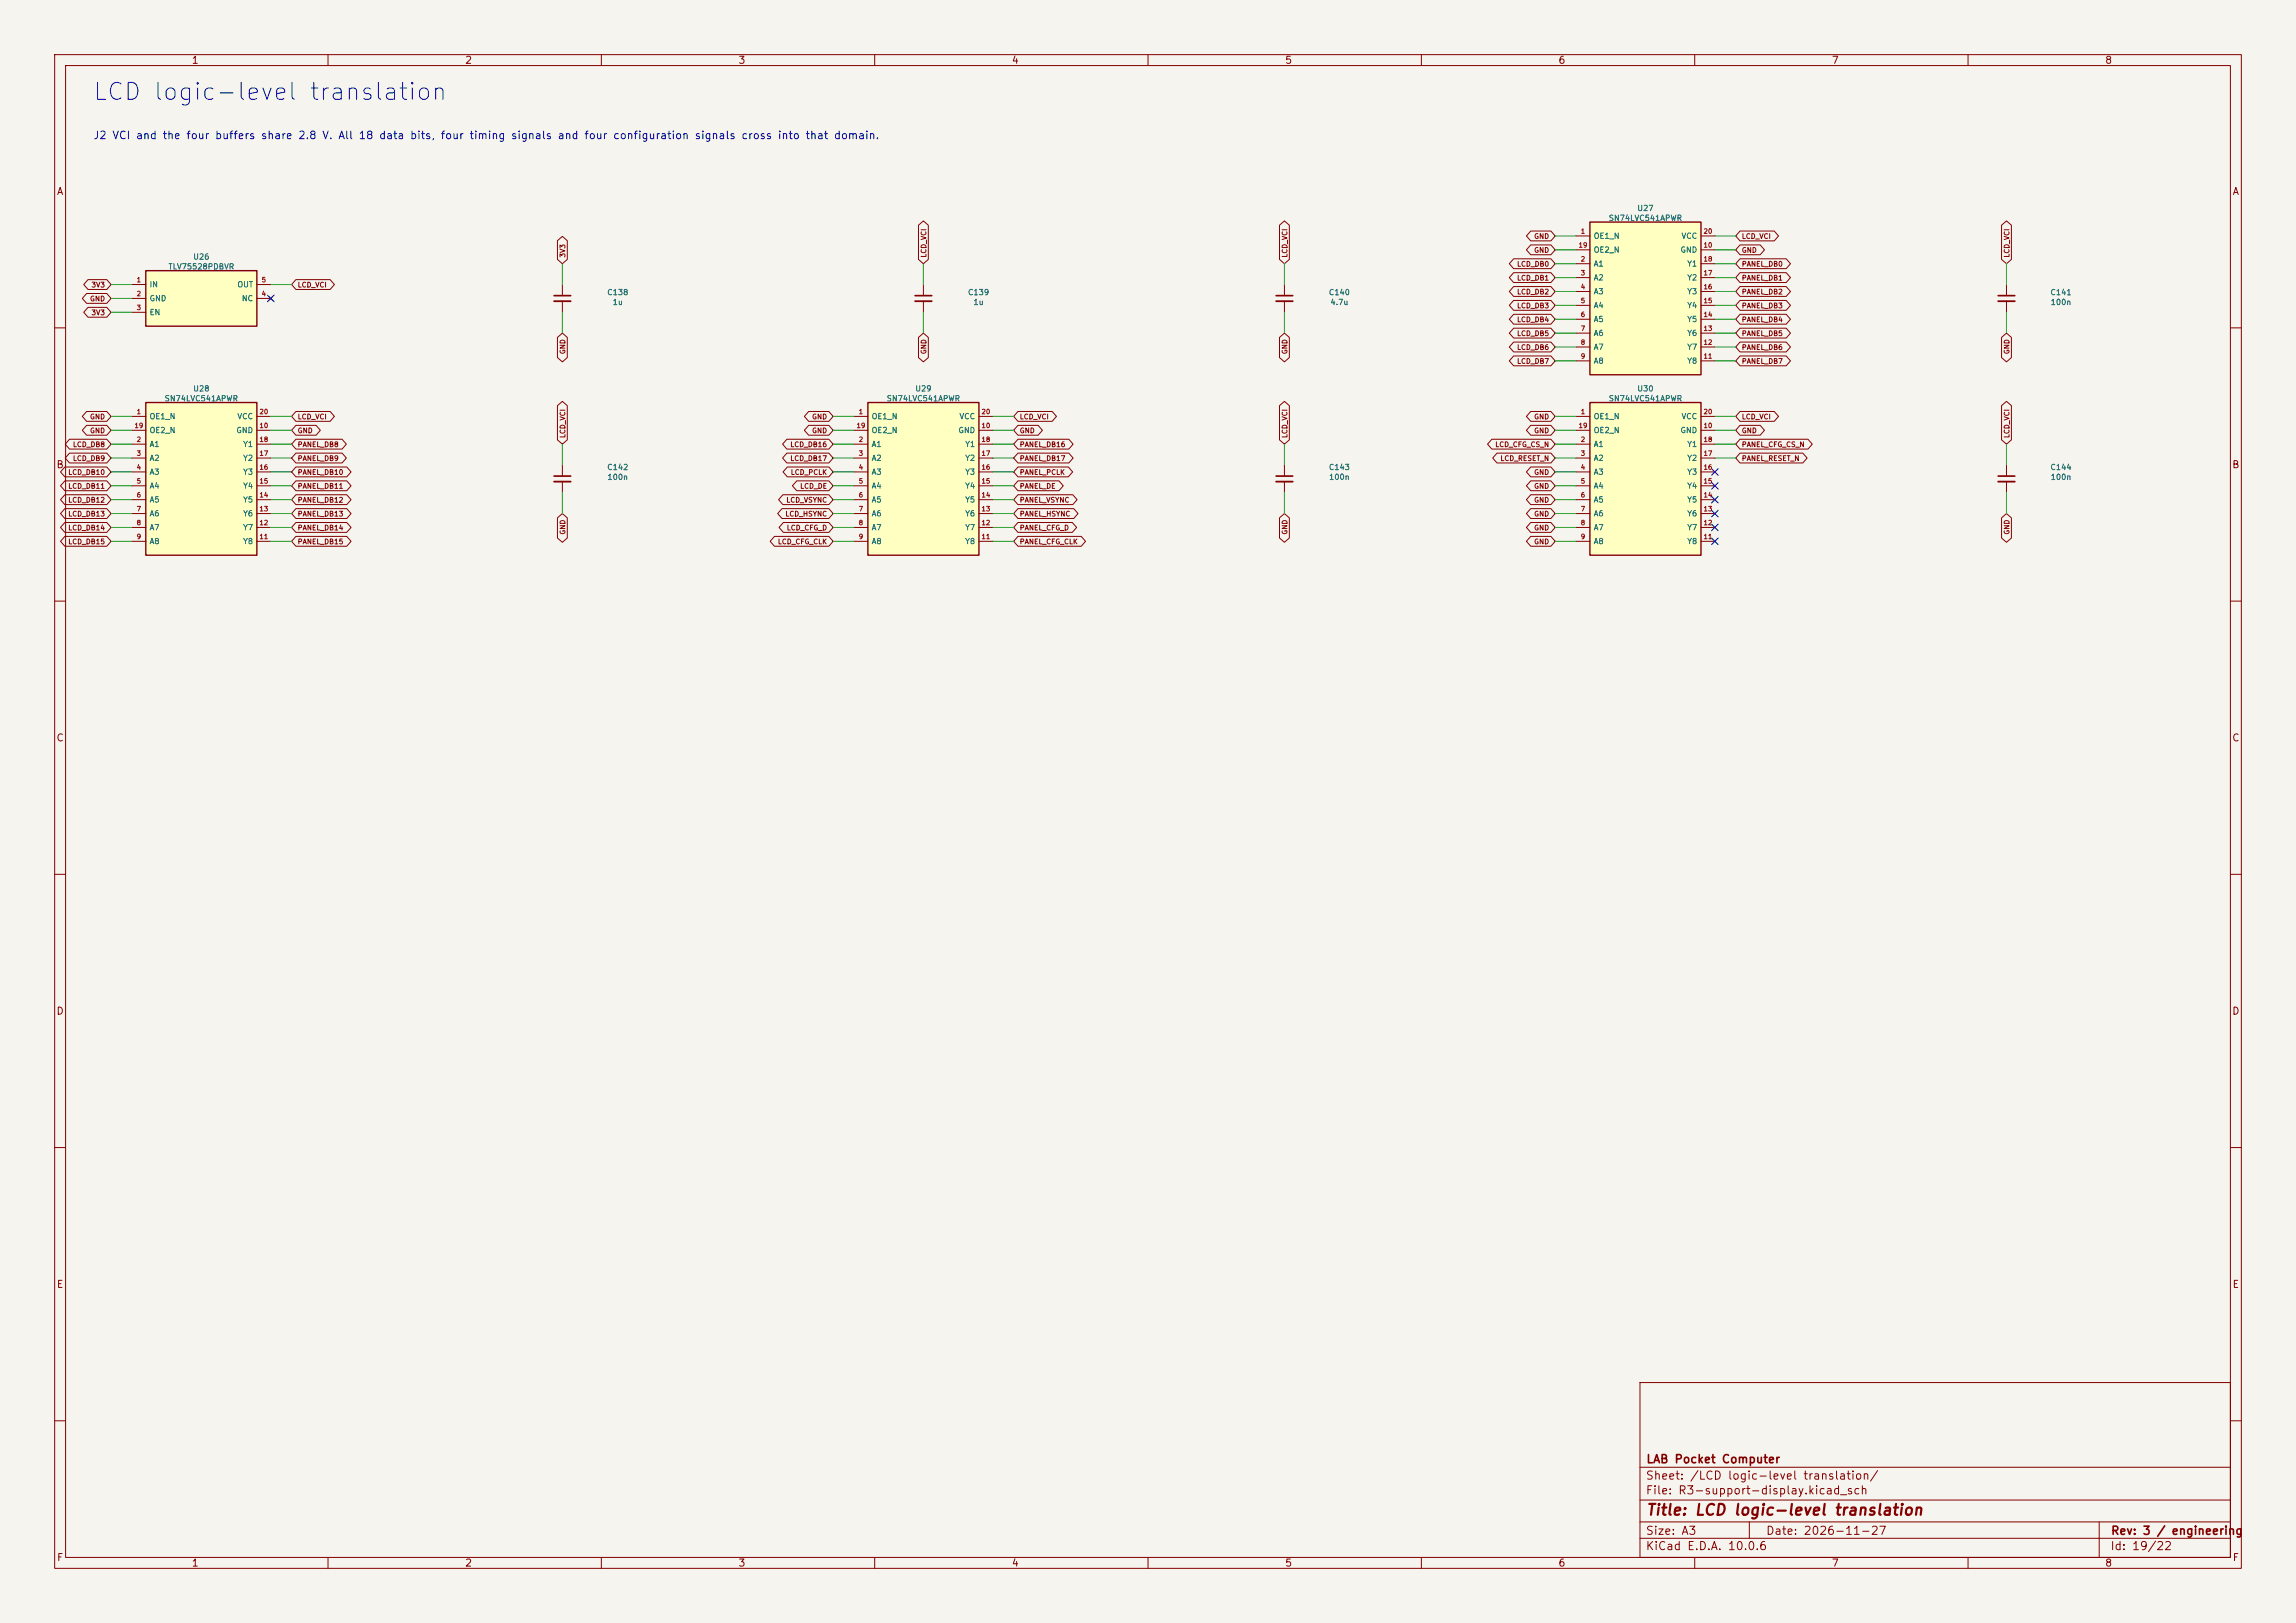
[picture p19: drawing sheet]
<svg xmlns="http://www.w3.org/2000/svg" width="420mm" height="297mm" viewBox="0 0 420 297" stroke-linecap="round" stroke-linejoin="round" font-family="sans-serif">
<defs><g id="words">
<text font-size="3.1" fill="#0000c2" x="16.8" y="19.1">LCD logic-level translation</text>
<text font-size="2" fill="#840000" x="301" y="277.8">Title: LCD logic-level translation</text>
<g font-size="1.5" fill="#840000">
<text x="301" y="268.1">LAB Pocket Computer</text>
<text x="300.9" y="273.8">File: R3-support-display.kicad_sch</text>
<text x="300.9" y="271.1">Sheet: /LCD logic-level translation/</text>
<text x="300.9" y="281.2">Size: A3</text>
<text x="322.9" y="281.2">Date: 2026-11-27</text>
<text x="386" y="281.2">Rev: 3 / engineering</text>
<text x="300.9" y="284">KiCad E.D.A. 10.0.6</text>
<text x="385.9" y="284">Id: 19/22</text>
</g>
<text font-size="1.4" fill="#0000c2" x="17" y="25.8">J2 VCI and the four buffers share 2.8 V. All 18 data bits, four timing signals and four configuration signals cross into that domain.</text>
<g font-size="1.3" fill="#840000">
<text x="35" y="12">1</text>
<text x="85" y="12">2</text>
<text x="135" y="12">3</text>
<text x="185" y="12">4</text>
<text x="235" y="12">5</text>
<text x="285" y="12">6</text>
<text x="335" y="12">7</text>
<text x="385" y="12">8</text>
<text x="10.3" y="36">A</text>
<text x="408.3" y="36">A</text>
<text x="10.2" y="86">B</text>
<text x="408.2" y="86">B</text>
<text x="10.2" y="136">C</text>
<text x="408.2" y="136">C</text>
<text x="10.2" y="186">D</text>
<text x="408.2" y="186">D</text>
<text x="10.3" y="236">E</text>
<text x="408.3" y="236">E</text>
<text x="10.3" y="286">F</text>
<text x="35" y="287">1</text>
<text x="85" y="287">2</text>
<text x="135" y="287">3</text>
<text x="185" y="287">4</text>
<text x="235" y="287">5</text>
<text x="285" y="287">6</text>
<text x="335" y="287">7</text>
<text x="385" y="287">8</text>
<text x="408.3" y="286">F</text>
</g>
<g font-size="1" fill="#006464">
<text x="294.2" y="40.7">SN74LVC541APWR</text>
<text x="299.4" y="38.9">U27</text>
<text x="35.3" y="47.7">U26</text>
<text x="291.4" y="43.9">OE1_N</text>
<text x="291.4" y="46.5">OE2_N</text>
<text x="307.3" y="46.5">GND</text>
<text x="307.5" y="43.9">VCC</text>
<text x="27.3" y="52.8">IN</text>
<text x="30.7" y="49.5">TLV75528PDBVR</text>
<text x="43.3" y="52.8">OUT</text>
<text x="291.4" y="49">A1</text>
<text x="291.4" y="51.6">A2</text>
<text x="308.5" y="51.6">Y2</text>
<text x="308.5" y="49">Y1</text>
<text x="27.3" y="55.4">GND</text>
<text x="27.3" y="57.9">EN</text>
<text x="44.1" y="55.4">NC</text>
<text x="111" y="54.3">C138</text>
<text x="112" y="56.1">1u</text>
<text x="177" y="54.3">C139</text>
<text x="178" y="56.1">1u</text>
<text x="243" y="54.3">C140</text>
<text x="243.3" y="56.1">4.7u</text>
<text x="291.4" y="54.1">A3</text>
<text x="291.4" y="56.6">A4</text>
<text x="291.4" y="59.2">A5</text>
<text x="308.5" y="59.2">Y5</text>
<text x="308.5" y="56.6">Y4</text>
<text x="308.5" y="54.1">Y3</text>
<text x="375" y="54.3">C141</text>
<text x="375" y="56.1">100n</text>
<text x="291.4" y="61.7">A6</text>
<text x="291.4" y="64.3">A7</text>
<text x="308.5" y="64.3">Y7</text>
<text x="308.5" y="61.7">Y6</text>
<text x="35.3" y="71.9">U28</text>
<text x="167.3" y="71.9">U29</text>
<text x="291.4" y="66.8">A8</text>
<text x="299.4" y="71.9">U30</text>
<text x="308.5" y="66.8">Y8</text>
<text x="27.3" y="77">OE1_N</text>
<text x="30" y="73.7">SN74LVC541APWR</text>
<text x="43.3" y="77">VCC</text>
<text x="159.4" y="77">OE1_N</text>
<text x="162.1" y="73.7">SN74LVC541APWR</text>
<text x="175.4" y="77">VCC</text>
<text x="291.4" y="77">OE1_N</text>
<text x="294.2" y="73.7">SN74LVC541APWR</text>
<text x="307.5" y="77">VCC</text>
<text x="27.3" y="82">A1</text>
<text x="27.3" y="79.5">OE2_N</text>
<text x="43.1" y="79.5">GND</text>
<text x="44.4" y="82">Y1</text>
<text x="159.4" y="82">A1</text>
<text x="159.4" y="79.5">OE2_N</text>
<text x="175.2" y="79.5">GND</text>
<text x="176.5" y="82">Y1</text>
<text x="291.4" y="82">A1</text>
<text x="291.4" y="79.5">OE2_N</text>
<text x="307.3" y="79.5">GND</text>
<text x="308.5" y="82">Y1</text>
<text x="27.3" y="84.6">A2</text>
<text x="27.3" y="87.1">A3</text>
<text x="27.3" y="89.7">A4</text>
<text x="44.4" y="89.7">Y4</text>
<text x="44.4" y="87.1">Y3</text>
<text x="44.4" y="84.6">Y2</text>
<text x="111" y="86.3">C142</text>
<text x="111" y="88.1">100n</text>
<text x="159.4" y="84.6">A2</text>
<text x="159.4" y="87.1">A3</text>
<text x="159.4" y="89.7">A4</text>
<text x="176.5" y="89.7">Y4</text>
<text x="176.5" y="87.1">Y3</text>
<text x="176.5" y="84.6">Y2</text>
<text x="243" y="86.3">C143</text>
<text x="243" y="88.1">100n</text>
<text x="291.4" y="84.6">A2</text>
<text x="291.4" y="87.1">A3</text>
<text x="291.4" y="89.7">A4</text>
<text x="308.5" y="89.7">Y4</text>
<text x="308.5" y="87.1">Y3</text>
<text x="308.5" y="84.6">Y2</text>
<text x="375" y="86.3">C144</text>
<text x="375" y="88.1">100n</text>
<text x="27.3" y="92.2">A5</text>
<text x="27.3" y="94.7">A6</text>
<text x="44.4" y="94.7">Y6</text>
<text x="44.4" y="92.2">Y5</text>
<text x="159.4" y="92.2">A5</text>
<text x="159.4" y="94.7">A6</text>
<text x="176.5" y="94.7">Y6</text>
<text x="176.5" y="92.2">Y5</text>
<text x="291.4" y="92.2">A5</text>
<text x="291.4" y="94.7">A6</text>
<text x="308.5" y="94.7">Y6</text>
<text x="308.5" y="92.2">Y5</text>
<text x="27.3" y="97.3">A7</text>
<text x="27.3" y="99.8">A8</text>
<text x="44.4" y="99.8">Y8</text>
<text x="44.4" y="97.3">Y7</text>
<text x="159.4" y="97.3">A7</text>
<text x="159.4" y="99.8">A8</text>
<text x="176.5" y="99.8">Y8</text>
<text x="176.5" y="97.3">Y7</text>
<text x="291.4" y="97.3">A7</text>
<text x="291.4" y="99.8">A8</text>
<text x="308.5" y="99.8">Y8</text>
<text x="308.5" y="97.3">Y7</text>
</g>
<g font-size=".9" fill="#840000">
<text x="103.6" y="47.2" transform="rotate(-90 103.6 47.2)">3V3</text>
<text x="169.7" y="47.2" transform="rotate(-90 169.7 47.2)">LCD_VCI</text>
<text x="235.7" y="47.2" transform="rotate(-90 235.7 47.2)">LCD_VCI</text>
<text x="280.5" y="46.5">GND</text>
<text x="280.5" y="43.9">GND</text>
<text x="318.5" y="43.9">LCD_VCI</text>
<text x="318.5" y="46.5">GND</text>
<text x="367.8" y="47.2" transform="rotate(-90 367.8 47.2)">LCD_VCI</text>
<text x="16.6" y="52.8">3V3</text>
<text x="54.4" y="52.8">LCD_VCI</text>
<text x="277.4" y="49">LCD_DB0</text>
<text x="277.4" y="51.5">LCD_DB1</text>
<text x="318.5" y="49">PANEL_DB0</text>
<text x="318.5" y="51.5">PANEL_DB1</text>
<text x="16.4" y="55.4">GND</text>
<text x="16.6" y="57.9">3V3</text>
<text x="277.4" y="56.6">LCD_DB3</text>
<text x="277.4" y="54.1">LCD_DB2</text>
<text x="277.4" y="59.2">LCD_DB4</text>
<text x="318.5" y="54.1">PANEL_DB2</text>
<text x="318.5" y="56.6">PANEL_DB3</text>
<text x="318.5" y="59.2">PANEL_DB4</text>
<text x="103.6" y="64.9" transform="rotate(-90 103.6 64.9)">GND</text>
<text x="169.7" y="64.9" transform="rotate(-90 169.7 64.9)">GND</text>
<text x="235.7" y="64.9" transform="rotate(-90 235.7 64.9)">GND</text>
<text x="277.4" y="61.7">LCD_DB5</text>
<text x="277.4" y="64.2">LCD_DB6</text>
<text x="318.5" y="61.7">PANEL_DB5</text>
<text x="318.5" y="64.2">PANEL_DB6</text>
<text x="367.8" y="64.9" transform="rotate(-90 367.8 64.9)">GND</text>
<text x="277.4" y="66.8">LCD_DB7</text>
<text x="318.5" y="66.8">PANEL_DB7</text>
<text x="16.4" y="76.9">GND</text>
<text x="54.4" y="76.9">LCD_VCI</text>
<text x="148.5" y="76.9">GND</text>
<text x="186.4" y="76.9">LCD_VCI</text>
<text x="280.5" y="76.9">GND</text>
<text x="318.5" y="76.9">LCD_VCI</text>
<text x="13.2" y="82">LCD_DB8</text>
<text x="16.4" y="79.5">GND</text>
<text x="54.4" y="82">PANEL_DB8</text>
<text x="54.4" y="79.5">GND</text>
<text x="103.6" y="80.3" transform="rotate(-90 103.6 80.3)">LCD_VCI</text>
<text x="144.5" y="82">LCD_DB16</text>
<text x="148.5" y="79.5">GND</text>
<text x="186.4" y="82">PANEL_DB16</text>
<text x="186.4" y="79.5">GND</text>
<text x="235.7" y="80.3" transform="rotate(-90 235.7 80.3)">LCD_VCI</text>
<text x="273.4" y="82">LCD_CFG_CS_N</text>
<text x="280.5" y="79.5">GND</text>
<text x="318.5" y="79.5">GND</text>
<text x="318.5" y="82">PANEL_CFG_CS_N</text>
<text x="367.8" y="80.3" transform="rotate(-90 367.8 80.3)">LCD_VCI</text>
<text x="12.4" y="87.1">LCD_DB10</text>
<text x="12.4" y="89.6">LCD_DB11</text>
<text x="13.2" y="84.6">LCD_DB9</text>
<text x="54.4" y="84.6">PANEL_DB9</text>
<text x="54.4" y="87.1">PANEL_DB10</text>
<text x="54.4" y="89.6">PANEL_DB11</text>
<text x="144.5" y="84.6">LCD_DB17</text>
<text x="144.6" y="87.1">LCD_PCLK</text>
<text x="146.3" y="89.6">LCD_DE</text>
<text x="186.4" y="89.6">PANEL_DE</text>
<text x="186.4" y="87.1">PANEL_PCLK</text>
<text x="186.4" y="84.6">PANEL_DB17</text>
<text x="274.4" y="84.6">LCD_RESET_N</text>
<text x="280.5" y="87.1">GND</text>
<text x="280.5" y="89.6">GND</text>
<text x="318.5" y="84.6">PANEL_RESET_N</text>
<text x="12.4" y="92.2">LCD_DB12</text>
<text x="12.4" y="94.7">LCD_DB13</text>
<text x="54.4" y="92.2">PANEL_DB12</text>
<text x="54.4" y="94.7">PANEL_DB13</text>
<text x="143.6" y="94.7">LCD_HSYNC</text>
<text x="143.7" y="92.2">LCD_VSYNC</text>
<text x="186.4" y="94.7">PANEL_HSYNC</text>
<text x="186.4" y="92.2">PANEL_VSYNC</text>
<text x="280.5" y="94.7">GND</text>
<text x="280.5" y="92.2">GND</text>
<text x="12.4" y="97.3">LCD_DB14</text>
<text x="12.4" y="99.8">LCD_DB15</text>
<text x="54.4" y="97.3">PANEL_DB14</text>
<text x="54.4" y="99.8">PANEL_DB15</text>
<text x="103.6" y="97.9" transform="rotate(-90 103.6 97.9)">GND</text>
<text x="142.2" y="99.8">LCD_CFG_CLK</text>
<text x="143.8" y="97.3">LCD_CFG_D</text>
<text x="186.4" y="99.8">PANEL_CFG_CLK</text>
<text x="186.4" y="97.3">PANEL_CFG_D</text>
<text x="235.7" y="97.9" transform="rotate(-90 235.7 97.9)">GND</text>
<text x="280.5" y="97.3">GND</text>
<text x="280.5" y="99.8">GND</text>
<text x="367.8" y="97.9" transform="rotate(-90 367.8 97.9)">GND</text>
</g>
<g font-size=".9" fill="#a90000">
<text x="288.7" y="45.5">19</text>
<text x="289.1" y="43">1</text>
<text x="311.5" y="45.5">10</text>
<text x="311.5" y="43">20</text>
<text x="24.9" y="51.9">1</text>
<text x="47.8" y="51.9">5</text>
<text x="289.1" y="48">2</text>
<text x="289.1" y="50.6">3</text>
<text x="289.1" y="53.1">4</text>
<text x="311.5" y="53.1">16</text>
<text x="311.5" y="50.6">17</text>
<text x="311.5" y="48">18</text>
<text x="24.9" y="54.4">2</text>
<text x="24.9" y="56.9">3</text>
<text x="47.8" y="54.4">4</text>
<text x="289.1" y="55.7">5</text>
<text x="289.1" y="58.2">6</text>
<text x="311.5" y="58.2">14</text>
<text x="311.5" y="55.7">15</text>
<text x="289.1" y="60.7">7</text>
<text x="289.1" y="63.3">8</text>
<text x="289.1" y="65.8">9</text>
<text x="311.5" y="65.8">11</text>
<text x="311.5" y="63.3">12</text>
<text x="311.5" y="60.7">13</text>
<text x="24.9" y="76">1</text>
<text x="47.4" y="76">20</text>
<text x="157" y="76">1</text>
<text x="179.4" y="76">20</text>
<text x="289.1" y="76">1</text>
<text x="311.5" y="76">20</text>
<text x="24.5" y="78.5">19</text>
<text x="24.9" y="81.1">2</text>
<text x="24.9" y="83.6">3</text>
<text x="47.4" y="78.5">10</text>
<text x="47.4" y="83.6">17</text>
<text x="47.4" y="81.1">18</text>
<text x="156.6" y="78.5">19</text>
<text x="157" y="81.1">2</text>
<text x="157" y="83.6">3</text>
<text x="179.4" y="78.5">10</text>
<text x="179.4" y="83.6">17</text>
<text x="179.4" y="81.1">18</text>
<text x="288.7" y="78.5">19</text>
<text x="289.1" y="81.1">2</text>
<text x="289.1" y="83.6">3</text>
<text x="311.5" y="78.5">10</text>
<text x="311.5" y="83.6">17</text>
<text x="311.5" y="81.1">18</text>
<text x="24.9" y="86.1">4</text>
<text x="24.9" y="88.7">5</text>
<text x="47.4" y="88.7">15</text>
<text x="47.4" y="86.1">16</text>
<text x="157" y="86.1">4</text>
<text x="157" y="88.7">5</text>
<text x="179.4" y="88.7">15</text>
<text x="179.4" y="86.1">16</text>
<text x="289.1" y="86.1">4</text>
<text x="289.1" y="88.7">5</text>
<text x="311.5" y="88.7">15</text>
<text x="311.5" y="86.1">16</text>
<text x="24.9" y="91.2">6</text>
<text x="24.9" y="93.8">7</text>
<text x="47.4" y="93.8">13</text>
<text x="47.4" y="91.2">14</text>
<text x="157" y="91.2">6</text>
<text x="157" y="93.8">7</text>
<text x="179.4" y="93.8">13</text>
<text x="179.4" y="91.2">14</text>
<text x="289.1" y="91.2">6</text>
<text x="289.1" y="93.8">7</text>
<text x="311.5" y="93.8">13</text>
<text x="311.5" y="91.2">14</text>
<text x="24.9" y="96.3">8</text>
<text x="24.9" y="98.8">9</text>
<text x="47.4" y="98.8">11</text>
<text x="47.4" y="96.3">12</text>
<text x="157" y="96.3">8</text>
<text x="157" y="98.8">9</text>
<text x="179.4" y="98.8">11</text>
<text x="179.4" y="96.3">12</text>
<text x="289.1" y="96.3">8</text>
<text x="289.1" y="98.8">9</text>
<text x="311.5" y="98.8">11</text>
<text x="311.5" y="96.3">12</text>
</g>
</g></defs>
<path d="M0 0h420v297h-420z" fill="#f5f4ef" stroke="#f5f4ef" stroke-width=".18"/>
<g fill="none" stroke="#840000" stroke-width=".18">
<path d="M10 10h400v277h-400zM12 12h396v273h-396zM60 10v2M110 10v2M160 10v2M210 10v2M260 10v2M310 10v2M360 10v2M10 60h2M408 60h2M367 85.1v2"/>
<path d="M367 88.1v2.1M10 110h2M408 110h2M10 160h2M408 160h2M10 210h2M408 210h2M300 253h108v32h-108zM10 260h2M300 278.5h108M300 274.5h108M300 268.5h108"/>
<path d="M320 278.5v3M384 278.5v6.5M408 260h2M60 285v2M110 285v2M160 285v2M210 285v2M260 285v2M300 281.5h108M310 285v2M360 285v2"/>
</g>
<path d="M365.5 87.1h3.1" fill="none" stroke="#840000" stroke-width=".3"/>
<path d="M365.5 88.1h3.1" fill="none" stroke="#840000" stroke-width=".33"/>
<path d="M290.8 40.6h20.3v28h-20.3z" fill="#ffffc2"/>
<path d="M290.8 40.6h20.3v28h-20.3z" fill="none" stroke="#840000" stroke-width=".25"/>
<g fill="none" stroke="#840000" stroke-width=".18">
<path d="M168.9 52.1v2M168.9 55.1v2.1M288.3 43.2h2.5M288.3 48.3h2.5M288.3 50.8h2.5M288.3 53.3h2.5M288.3 55.9h2.5M288.3 58.4h2.5M288.3 45.7h2.5M311.1 43.2h2.6M311.1 48.3h2.6M311.1 50.8h2.6"/>
<path d="M311.1 53.3h2.6M311.1 55.9h2.6M311.1 58.4h2.6M311.1 45.7h2.6M288.3 61h2.5M288.3 63.5h2.5M288.3 66h2.5M311.1 61h2.6M311.1 63.5h2.6M311.1 66h2.6M102.9 85.1v2M102.9 88.1v2.1"/>
<path d="M234.9 85.1v2M234.9 88.1v2.1"/>
</g>
<path d="M167.4 54.1h3M101.3 87.1h3.1M233.4 87.1h3.1" fill="none" stroke="#840000" stroke-width=".3"/>
<path d="M167.4 55.1h3M101.3 88.1h3.1M233.4 88.1h3.1" fill="none" stroke="#840000" stroke-width=".33"/>
<path d="M290.8 73.7h20.3v27.9h-20.3z" fill="#ffffc2"/>
<path d="M290.8 73.7h20.3v27.9h-20.3z" fill="none" stroke="#840000" stroke-width=".25"/>
<g fill="none" stroke="#840000" stroke-width=".18">
<path d="M288.3 76.2h2.5M288.3 78.7h2.5M311.1 76.2h2.6M311.1 78.7h2.6M288.3 81.3h2.5M288.3 83.8h2.5M288.3 86.4h2.5M288.3 88.9h2.5M288.3 91.4h2.5M288.3 94h2.5M288.3 96.5h2.5M288.3 99.1h2.5"/>
<path d="M311.1 81.3h2.6M311.1 83.8h2.6M311.1 86.4h2.6M311.1 88.9h2.6M311.1 91.4h2.6M311.1 94h2.6M311.1 96.5h2.6M311.1 99.1h2.6"/>
</g>
<path d="M158.7 73.7h20.4v27.9h-20.4z" fill="#ffffc2"/>
<path d="M158.7 73.7h20.4v27.9h-20.4z" fill="none" stroke="#840000" stroke-width=".25"/>
<g fill="none" stroke="#840000" stroke-width=".18">
<path d="M156.2 76.2h2.5M156.2 78.7h2.5M179.1 76.2h2.5M179.1 78.7h2.5M156.2 81.3h2.5M156.2 83.8h2.5M156.2 86.4h2.5M156.2 88.9h2.5M156.2 91.4h2.5M156.2 94h2.5M156.2 96.5h2.5M156.2 99.1h2.5"/>
<path d="M179.1 81.3h2.5M179.1 83.8h2.5M179.1 86.4h2.5M179.1 88.9h2.5M179.1 91.4h2.5M179.1 94h2.5M179.1 96.5h2.5M179.1 99.1h2.5"/>
</g>
<path d="M26.7 73.7h20.3v27.9h-20.3z" fill="#ffffc2"/>
<path d="M26.7 73.7h20.3v27.9h-20.3z" fill="none" stroke="#840000" stroke-width=".25"/>
<g fill="none" stroke="#840000" stroke-width=".18">
<path d="M234.9 52.1v2M234.9 55.1v2.1M367 52.1v2M367 55.1v2.1M24.1 76.2h2.6M24.1 78.7h2.6M47 76.2h2.5M47 78.7h2.5M24.1 81.3h2.6M24.1 83.8h2.6M24.1 86.4h2.6M24.1 88.9h2.6"/>
<path d="M24.1 91.4h2.6M24.1 94h2.6M24.1 96.5h2.6M24.1 99.1h2.6M47 81.3h2.5M47 83.8h2.5M47 86.4h2.5M47 88.9h2.5M47 91.4h2.5M47 94h2.5M47 96.5h2.5M47 99.1h2.5"/>
</g>
<path d="M233.4 54.1h3.1M365.5 54.1h3.1" fill="none" stroke="#840000" stroke-width=".3"/>
<path d="M233.4 55.1h3.1M365.5 55.1h3.1" fill="none" stroke="#840000" stroke-width=".33"/>
<path d="M26.7 49.5h20.3v10.2h-20.3z" fill="#ffffc2"/>
<path d="M26.7 49.5h20.3v10.2h-20.3z" fill="none" stroke="#840000" stroke-width=".25"/>
<g fill="none" stroke="#840000" stroke-width=".18">
<path d="M15.8 53.7h3.7l.8 .9-.8 .9h-3.7l-.7-.9zM16.1 56.2h3.4l.8 1-.8 .9h-3.4l-.8-.9zM16.1 51.2h3.4l.8 .9-.8 .9h-3.4l-.8-.9zM24.1 52.1h2.6M24.1 54.6h2.6M24.1 57.2h2.6M47 52.1h2.5M47 54.6h2.5M49.1 54.2l.8 .8M49.9 54.2l-.8 .8M54.1 51.2h6.3l.8 .9-.8 .9h-6.3l-.8-.9zM102 44l.9-.7 .9 .7v3.5l-.9 .8-.9-.8z"/>
<path d="M102.9 52.1v2M102.9 55.1v2.1M168 41.2l.9-.8 .9 .8v6.3l-.9 .8-.9-.8zM234 41.2l.9-.8 1 .8v6.3l-1 .8-.9-.8zM276.9 55h6.8l.8 .9-.8 .9h-6.8l-.8-.9zM276.9 47.4h6.8l.8 .9-.8 .9h-6.8l-.8-.9zM276.9 49.9h6.8l.8 .9-.8 .9h-6.8l-.8-.9zM276.9 52.4h6.8l.8 .9-.8 .9h-6.8l-.8-.9zM276.9 57.5h6.8l.8 .9-.8 .9h-6.8l-.8-.9zM280 44.8h3.7l.8 .9-.8 .9h-3.7l-.8-.9zM280 42.3h3.7l.8 .9-.8 .9h-3.7l-.8-.9zM318.3 42.3h6.2l.8 .9-.8 .9h-6.2l-.8-.9z"/>
<path d="M318.3 44.8h3.7l.8 .9-.8 .9h-3.7l-.8-.9zM318.3 47.4h8.4l.8 .9-.8 .9h-8.4l-.8-.9zM318.3 49.9h8.4l.8 .9-.8 .9h-8.4l-.8-.9zM318.3 52.4h8.4l.8 .9-.8 .9h-8.4l-.8-.9zM318.3 55h8.4l.8 .9-.8 .9h-8.4l-.8-.9zM318.3 57.5h8.4l.8 .9-.8 .9h-8.4l-.8-.9zM366.1 41.2l.9-.8 .9 .8v6.3l-.9 .8-.9-.8zM15.8 77.8h3.7l.8 .9-.8 .9h-3.7l-.7-.9zM15.8 75.3h3.7l.8 .9-.8 .9h-3.7l-.7-.9zM54.1 75.3h6.3l.8 .9-.8 .9h-6.3l-.8-.9zM54.1 77.8h3.7l.8 .9-.8 .9h-3.7l-.8-.9zM102 74.2l.9-.8 .9 .8v6.3l-.9 .8-.9-.8z"/>
<path d="M102 61.7l.9-.7 .9 .7v3.7l-.9 .8-.9-.8zM147.9 77.8h3.7l.8 .9-.8 .9h-3.7l-.8-.9zM147.9 75.3h3.7l.8 .9-.8 .9h-3.7l-.8-.9zM168 61.7l.9-.7 .9 .7v3.7l-.9 .8-.9-.8zM186.2 77.8h3.7l.8 .9-.8 .9h-3.7l-.8-.9zM186.2 75.3h6.3l.8 .9-.8 .9h-6.3l-.8-.9zM234 74.2l.9-.8 1 .8v6.3l-1 .8-.9-.8zM234 61.7l.9-.7 1 .7v3.7l-1 .8-.9-.8zM276.9 60.1h6.8l.8 .9-.8 .9h-6.8l-.8-.9zM276.9 62.6h6.8l.8 .9-.8 .9h-6.8l-.8-.9zM276.9 65.1h6.8l.8 .9-.8 .9h-6.8l-.8-.9zM280 75.3h3.7l.8 .9-.8 .9h-3.7l-.8-.9z"/>
<path d="M280 77.8h3.7l.8 .9-.8 .9h-3.7l-.8-.9zM318.3 65.1h8.4l.8 .9-.8 .9h-8.4l-.8-.9zM318.3 60.1h8.4l.8 .9-.8 .9h-8.4l-.8-.9zM318.3 62.6h8.4l.8 .9-.8 .9h-8.4l-.8-.9zM318.3 75.3h6.2l.8 .9-.8 .9h-6.2l-.8-.9zM318.3 77.8h3.7l.8 .9-.8 .9h-3.7l-.8-.9zM366.1 61.7l.9-.7 .9 .7v3.7l-.9 .8-.9-.8zM366.1 74.2l.9-.8 .9 .8v6.3l-.9 .8-.9-.8zM11.9 85.5h7.6l.8 .9-.8 .9h-7.6l-.8-.9zM11.9 88h7.6l.8 .9-.8 .9h-7.6l-.8-.9zM11.9 90.5h7.6l.8 .9-.8 .9h-7.6l-.8-.9zM11.9 93.1h7.6l.8 .9-.8 .9h-7.6l-.8-.9z"/>
<path d="M11.9 95.6h7.6l.8 .9-.8 .9h-7.6l-.8-.9zM11.9 98.2h7.6l.8 .9-.8 .9h-7.6l-.8-.9zM12.7 80.4h6.8l.8 .9-.8 .9h-6.8l-.8-.9zM12.7 82.9h6.8l.8 .9-.8 .9h-6.8l-.8-.9zM54.1 80.4h8.5l.8 .9-.8 .9h-8.5l-.8-.9zM54.1 82.9h8.5l.8 .9-.8 .9h-8.5l-.8-.9zM54.1 85.5h9.3l.8 .9-.8 .9h-9.3l-.8-.9zM54.1 88h9.3l.8 .9-.8 .9h-9.3l-.8-.9zM54.1 90.5h9.3l.8 .9-.8 .9h-9.3l-.8-.9zM54.1 93.1h9.3l.8 .9-.8 .9h-9.3l-.8-.9zM54.1 95.6h9.3l.8 .9-.8 .9h-9.3l-.8-.9zM54.1 98.2h9.3l.8 .9-.8 .9h-9.3l-.8-.9z"/>
<path d="M102 94.8l.9-.8 .9 .8v3.7l-.9 .7-.9-.7zM141.7 98.2h9.9l.8 .9-.8 .9h-9.9l-.8-.9zM143 93.1h8.6l.8 .9-.8 .9h-8.6l-.7-.9zM143.2 90.5h8.4l.8 .9-.8 .9h-8.4l-.8-.9zM143.3 95.6h8.3l.8 .9-.8 .9h-8.3l-.8-.9zM143.9 80.4h7.7l.8 .9-.8 .9h-7.7l-.7-.9zM143.9 82.9h7.7l.8 .9-.8 .9h-7.7l-.7-.9zM144 85.5h7.6l.8 .9-.8 .9h-7.6l-.8-.9zM145.7 88h5.9l.8 .9-.8 .9h-5.9l-.7-.9zM186.2 88h7.5l.8 .9-.8 .9h-7.5l-.8-.9zM186.2 85.5h9.2l.8 .9-.8 .9h-9.2l-.8-.9zM186.2 82.9h9.3l.8 .9-.8 .9h-9.3l-.8-.9z"/>
<path d="M186.2 80.4h9.3l.8 .9-.8 .9h-9.3l-.8-.9zM186.2 98.2h11.6l.8 .9-.8 .9h-11.6l-.8-.9zM186.2 95.6h10l.7 .9-.7 .9h-10l-.8-.9zM186.2 93.1h10.2l.8 .9-.8 .9h-10.2l-.8-.9zM186.2 90.5h10l.8 .9-.8 .9h-10l-.8-.9zM234 94.8l.9-.8 1 .8v3.7l-1 .7-.9-.7zM272.9 80.4h10.8l.8 .9-.8 .9h-10.8l-.8-.9zM273.8 82.9h9.9l.8 .9-.8 .9h-9.9l-.8-.9zM280 95.6h3.7l.8 .9-.8 .9h-3.7l-.8-.9zM280 93.1h3.7l.8 .9-.8 .9h-3.7l-.8-.9zM280 90.5h3.7l.8 .9-.8 .9h-3.7l-.8-.9zM280 98.2h3.7l.8 .9-.8 .9h-3.7l-.8-.9z"/>
<path d="M280 85.5h3.7l.8 .9-.8 .9h-3.7l-.8-.9zM280 88h3.7l.8 .9-.8 .9h-3.7l-.8-.9zM318.3 80.4h12.4l.8 .9-.8 .9h-12.4l-.8-.9zM318.3 82.9h11.5l.8 .9-.8 .9h-11.5l-.8-.9zM366.1 94.8l.9-.8 .9 .8v3.7l-.9 .7-.9-.7z"/>
</g>
<path d="M101.3 54.1h3.1" fill="none" stroke="#840000" stroke-width=".3"/>
<path d="M101.3 55.1h3.1" fill="none" stroke="#840000" stroke-width=".33"/>
<g fill="none" stroke="#009600" stroke-width=".18">
<path d="M20.3 52.1h3.8M20.3 54.6h3.8M20.3 57.2h3.8M49.5 52.1h3.8M102.9 48.3v3.8M102.9 57.2v3.8M168.9 48.3v3.8M168.9 57.2v3.8M234.9 48.3v3.8M234.9 57.2v3.8M284.5 55.9h3.8M284.5 53.3h3.8"/>
<path d="M284.5 50.8h3.8M284.5 43.2h3.8M284.5 45.7h3.8M284.5 48.3h3.8M284.5 58.4h3.8M313.7 55.9h3.8M313.7 53.3h3.8M313.7 50.8h3.8M313.7 43.2h3.8M313.7 45.7h3.8M313.7 48.3h3.8M313.7 58.4h3.8"/>
<path d="M367 48.3v3.8M367 57.2v3.8M20.3 76.2h3.8M20.3 78.7h3.8M49.5 76.2h3.8M49.5 78.7h3.8M152.4 76.2h3.8M152.4 78.7h3.8M181.6 76.2h3.8M181.6 78.7h3.8M284.5 63.5h3.8M284.5 76.2h3.8"/>
<path d="M284.5 78.7h3.8M284.5 66h3.8M284.5 61h3.8M313.7 63.5h3.8M313.7 76.2h3.8M313.7 78.7h3.8M313.7 66h3.8M313.7 61h3.8M20.3 83.8h3.8M20.3 86.4h3.8M20.3 88.9h3.8M20.3 91.4h3.8"/>
<path d="M20.3 99.1h3.8M20.3 94h3.8M20.3 96.5h3.8M20.3 81.3h3.8M49.5 83.8h3.8M49.5 86.4h3.8M49.5 88.9h3.8M49.5 91.4h3.8M49.5 99.1h3.8M49.5 94h3.8M49.5 96.5h3.8M49.5 81.3h3.8"/>
<path d="M102.9 81.3v3.8M102.9 90.2v3.8M152.4 83.8h3.8M152.4 86.4h3.8M152.4 88.9h3.8M152.4 91.4h3.8M152.4 99.1h3.8M152.4 94h3.8M152.4 96.5h3.8M152.4 81.3h3.8M181.6 83.8h3.8M181.6 86.4h3.8"/>
<path d="M181.6 88.9h3.8M181.6 91.4h3.8M181.6 99.1h3.8M181.6 94h3.8M181.6 96.5h3.8M181.6 81.3h3.8M234.9 81.3v3.8M234.9 90.2v3.8M284.5 83.8h3.8M284.5 86.4h3.8M284.5 88.9h3.8M284.5 91.4h3.8"/>
<path d="M284.5 99.1h3.8M284.5 94h3.8M284.5 96.5h3.8M284.5 81.3h3.8M313.7 83.8h3.8M313.7 81.3h3.8M367 81.3v3.8M367 90.2v3.8"/>
</g>
<g fill="none" stroke="#000084" stroke-width=".18">
<path d="M48.9 54l1.2 1.2M50.1 54l-1.2 1.2M313.1 98.5l1.2 1.2M313.1 85.8l1.2 1.2M313.1 95.9l1.2 1.2M313.1 93.4l1.2 1.2M313.1 90.8l1.2 1.2M313.1 88.3l1.2 1.2M314.3 98.5l-1.2 1.2M314.3 85.8l-1.2 1.2M314.3 95.9l-1.2 1.2M314.3 93.4l-1.2 1.2"/>
<path d="M314.3 90.8l-1.2 1.2M314.3 88.3l-1.2 1.2"/>
</g>
<use href="#words"/>
</svg>
